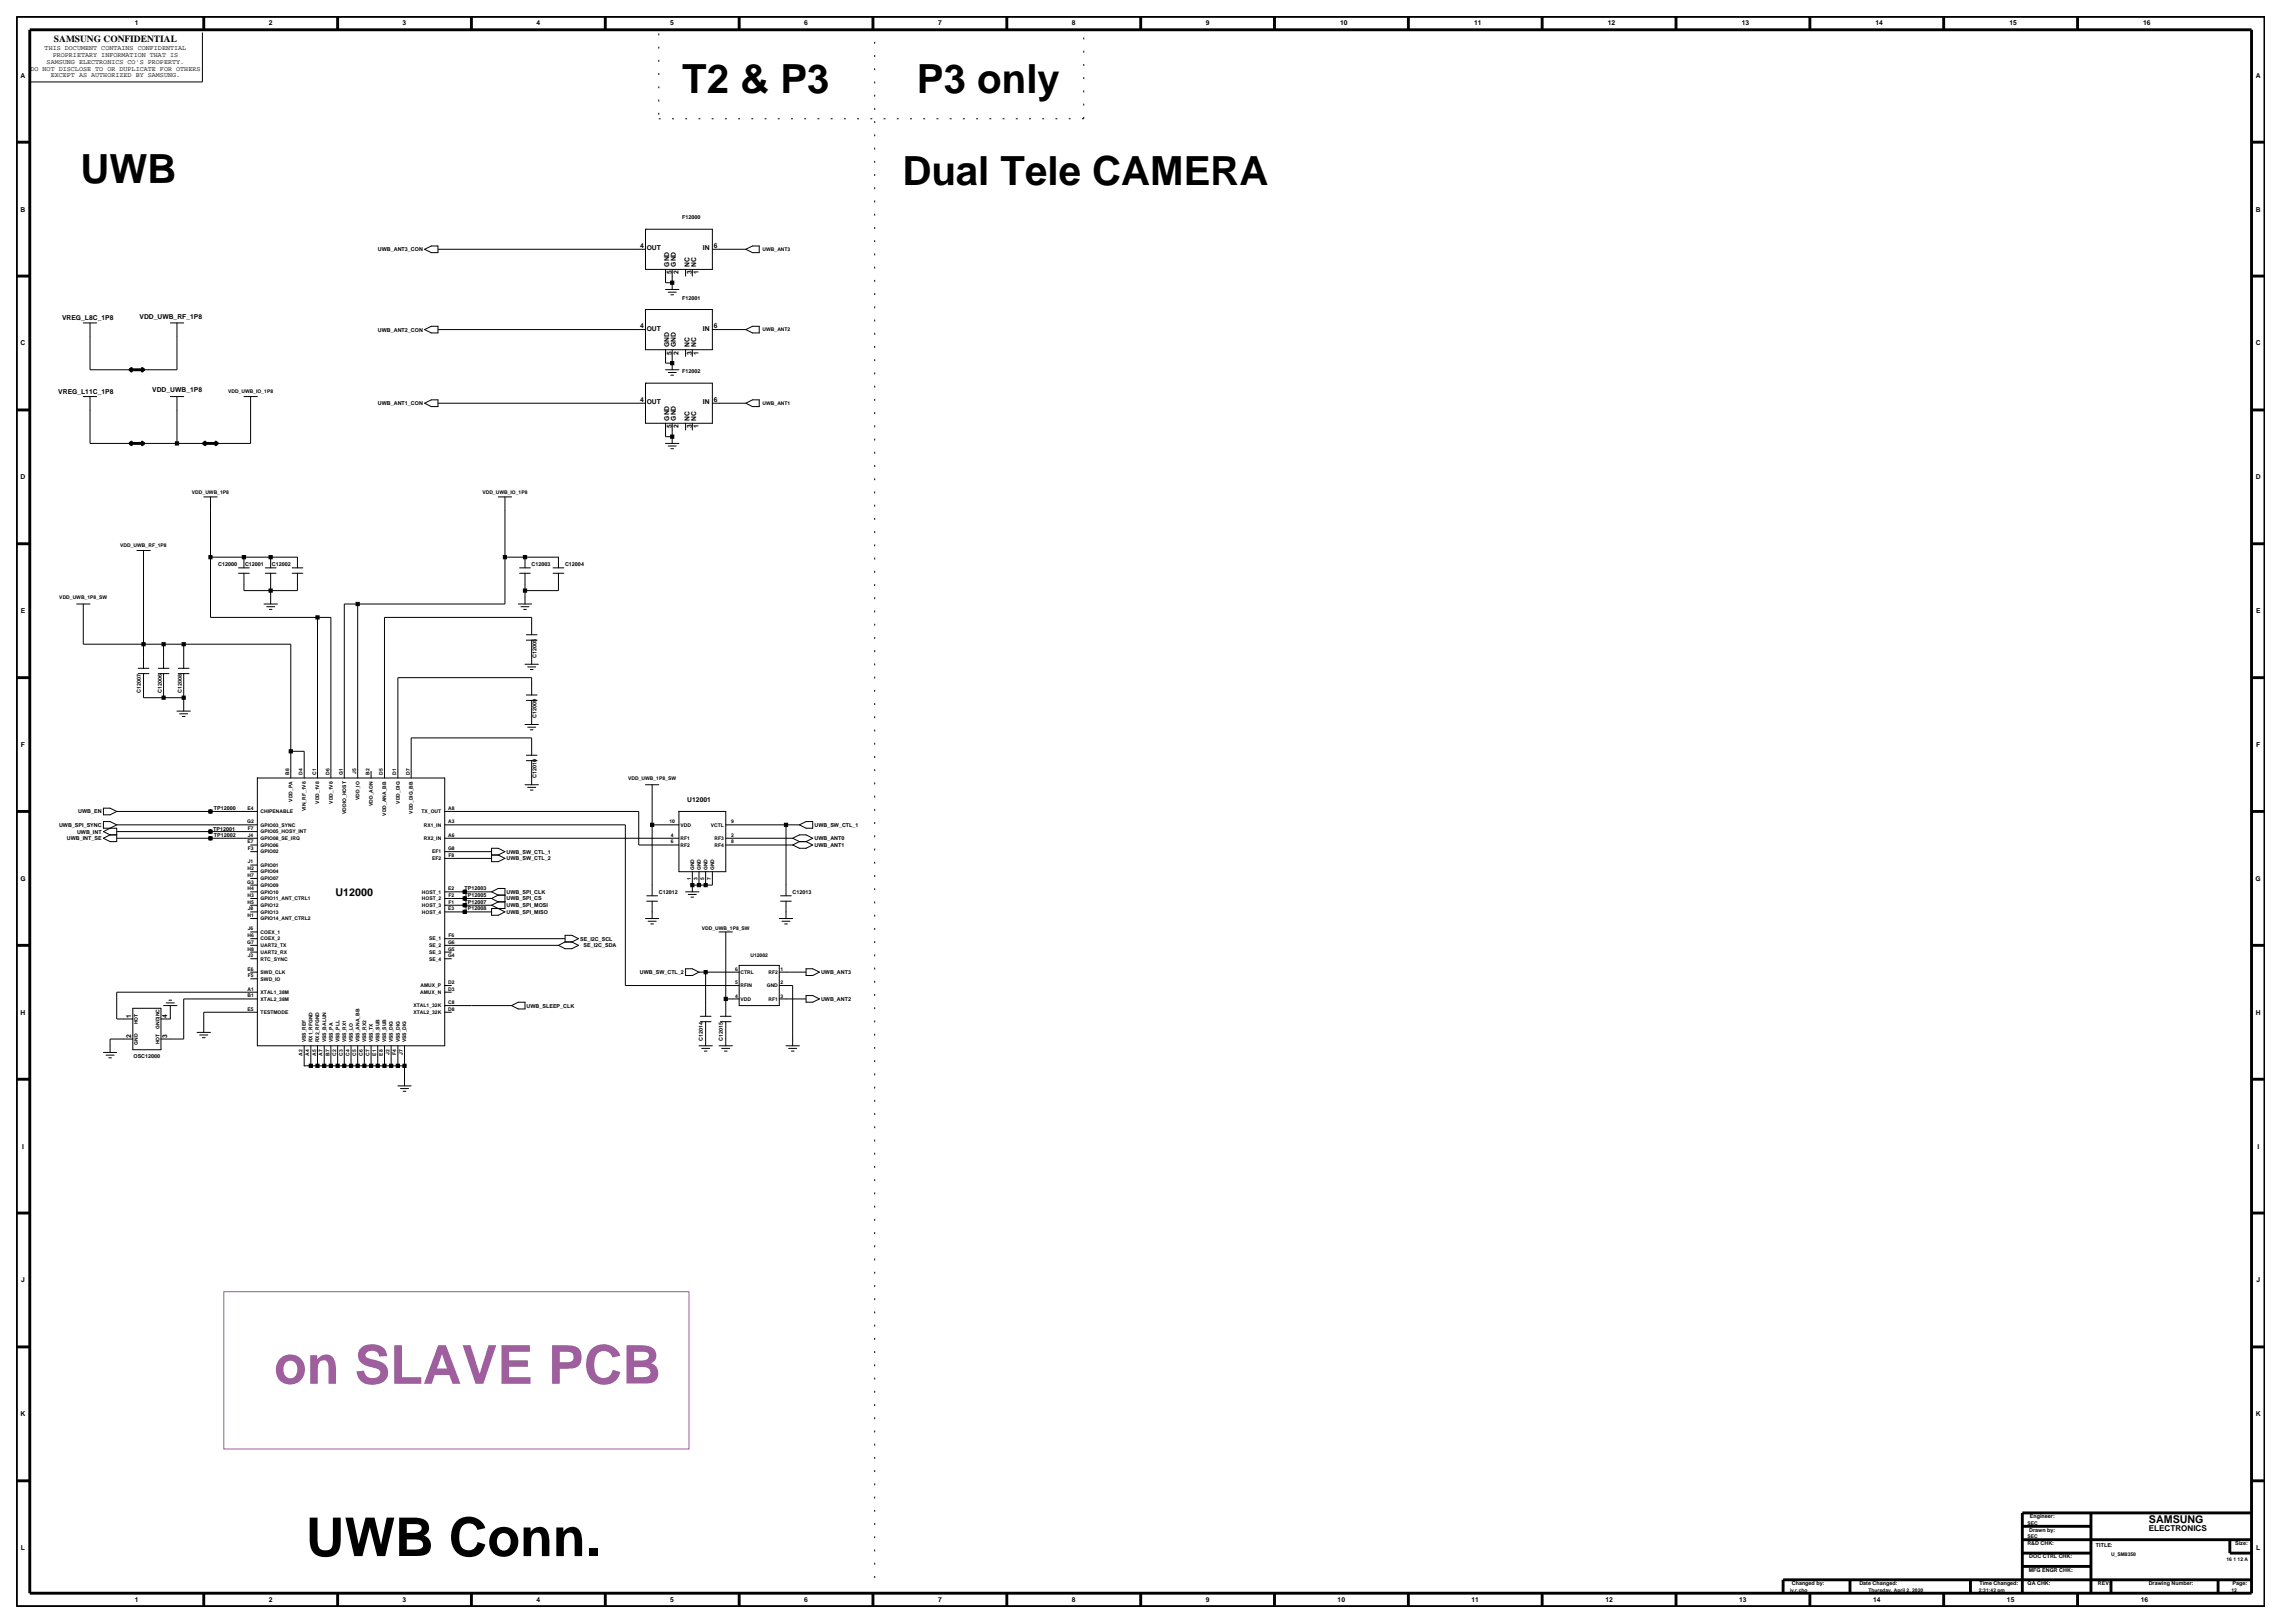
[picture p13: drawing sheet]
<svg xmlns="http://www.w3.org/2000/svg" width="420mm" height="297mm" viewBox="0 0 420 297" stroke-linecap="round" stroke-linejoin="round" font-family="sans-serif">
<defs><g id="words">
<text font-size="9.8" fill="#9f5f9f" x="50.1" y="253.2">on SLAVE PCB</text>
<text font-size="9.8" x="56" y="284.7">UWB Conn.</text>
<g font-size="7.4">
<text x="124.8" y="17">T2 &amp; P3</text>
<text x="167.8" y="17">P3 only</text>
<text x="14.7" y="33.6">UWB</text>
<text x="165.1" y="33.9">Dual Tele CAMERA</text>
</g>
<g font-size="2">
<text x="61.4" y="163.9">U12000</text>
<text x="393.3" y="278.8">SAMSUNG</text>
</g>
<text font-size="1.7" x="9.9" y="7.7">SAMSUNG CONFIDENTIAL</text>
<text font-size="1.5" x="393.3" y="280.1">ELECTRONICS</text>
<g font-size="1.2">
<text x="24.7" y="4.7">1</text>
<text x="49.2" y="4.7">2</text>
<text x="73.7" y="4.7">3</text>
<text x="98.2" y="4.7">4</text>
<text x="122.7" y="4.7">5</text>
<text x="147.2" y="4.7">6</text>
<text x="171.7" y="4.7">7</text>
<text x="196.2" y="4.7">8</text>
<text x="220.7" y="4.7">9</text>
<text x="245.3" y="4.7">10</text>
<text x="269.8" y="4.7">11</text>
<text x="294.3" y="4.7">12</text>
<text x="318.7" y="4.7">13</text>
<text x="343.2" y="4.7">14</text>
<text x="367.7" y="4.7">15</text>
<text x="392.2" y="4.7">16</text>
<text x="8.2" y="9.2">THIS DOCUMENT CONTAINS CONFIDENTIAL</text>
<text x="8.5" y="11.7">SAMSUNG ELECTRONICS CO'S PROPERTY.</text>
<text x="9.6" y="10.5">PROPRIETARY INFORMATION THAT IS</text>
<text x="3.8" y="14.2">A</text>
<text x="5.6" y="12.9">DO NOT DISCLOSE TO OR DUPLICATE FOR OTHERS</text>
<text x="9.3" y="14.1">EXCEPT AS AUTHORIZED BY SAMSUNG.</text>
<text x="412.8" y="14.2">A</text>
<text x="3.8" y="38.7">B</text>
<text x="412.8" y="38.7">B</text>
<text x="117.1" y="45.4">4</text>
<text x="118.4" y="45.8">OUT</text>
<text x="128.6" y="45.8">IN</text>
<text x="130.7" y="45.4">6</text>
<text x="122.5" y="48.8" transform="rotate(-90 122.5 48.8)">GND</text>
<text x="122.9" y="50.2" transform="rotate(-90 122.9 50.2)">5</text>
<text x="123.7" y="48.8" transform="rotate(-90 123.7 48.8)">GND</text>
<text x="124.1" y="50.2" transform="rotate(-90 124.1 50.2)">2</text>
<text x="126.2" y="48.8" transform="rotate(-90 126.2 48.8)">NC</text>
<text x="126.6" y="50.2" transform="rotate(-90 126.6 50.2)">3</text>
<text x="127.4" y="48.8" transform="rotate(-90 127.4 48.8)">NC</text>
<text x="127.8" y="50.2" transform="rotate(-90 127.8 50.2)">1</text>
<text x="11.4" y="58.6">VREG_L8C_1P8</text>
<text x="25.5" y="58.3">VDD_UWB_RF_1P8</text>
<text x="3.8" y="63.2">C</text>
<text x="117.1" y="60.1">4</text>
<text x="118.4" y="60.5">OUT</text>
<text x="122.5" y="63.5" transform="rotate(-90 122.5 63.5)">GND</text>
<text x="122.9" y="64.9" transform="rotate(-90 122.9 64.9)">5</text>
<text x="123.7" y="63.5" transform="rotate(-90 123.7 63.5)">GND</text>
<text x="124.1" y="64.9" transform="rotate(-90 124.1 64.9)">2</text>
<text x="126.2" y="63.5" transform="rotate(-90 126.2 63.5)">NC</text>
<text x="126.6" y="64.9" transform="rotate(-90 126.6 64.9)">3</text>
<text x="127.4" y="63.5" transform="rotate(-90 127.4 63.5)">NC</text>
<text x="127.8" y="64.9" transform="rotate(-90 127.8 64.9)">1</text>
<text x="128.6" y="60.5">IN</text>
<text x="130.7" y="60.1">6</text>
<text x="412.8" y="63.2">C</text>
<text x="27.9" y="71.8">VDD_UWB_1P8</text>
<text x="10.7" y="72.1">VREG_L11C_1P8</text>
<text x="117.1" y="73.5">4</text>
<text x="118.4" y="74">OUT</text>
<text x="122.5" y="77" transform="rotate(-90 122.5 77)">GND</text>
<text x="123.7" y="77" transform="rotate(-90 123.7 77)">GND</text>
<text x="126.2" y="77" transform="rotate(-90 126.2 77)">NC</text>
<text x="127.4" y="77" transform="rotate(-90 127.4 77)">NC</text>
<text x="128.6" y="74">IN</text>
<text x="130.7" y="73.5">6</text>
<text x="122.9" y="78.4" transform="rotate(-90 122.9 78.4)">5</text>
<text x="124.1" y="78.4" transform="rotate(-90 124.1 78.4)">2</text>
<text x="126.6" y="78.4" transform="rotate(-90 126.6 78.4)">3</text>
<text x="127.8" y="78.4" transform="rotate(-90 127.8 78.4)">1</text>
<text x="3.8" y="87.7">D</text>
<text x="412.8" y="87.7">D</text>
<text x="3.8" y="112.2">E</text>
<text x="412.9" y="112.2">E</text>
<text x="3.8" y="136.7">F</text>
<text x="412.9" y="136.7">F</text>
<text x="125.8" y="146.8">U12001</text>
<text x="3.7" y="161.2">G</text>
<text x="412.8" y="161.2">G</text>
<text x="3.8" y="185.7">H</text>
<text x="412.8" y="185.7">H</text>
<text x="24" y="189.9" transform="rotate(-90 24 189.9)">2</text>
<text x="24" y="186.2" transform="rotate(-90 24 186.2)">1</text>
<text x="30.6" y="189.9" transform="rotate(-90 30.6 189.9)">3</text>
<text x="30.6" y="186.2" transform="rotate(-90 30.6 186.2)">4</text>
<text x="4" y="210.2">I</text>
<text x="413.1" y="210.2">I</text>
<text x="3.9" y="234.7">J</text>
<text x="412.9" y="234.7">J</text>
<text x="3.8" y="259.2">K</text>
<text x="412.8" y="259.2">K</text>
<text x="3.8" y="283.7">L</text>
<text x="412.9" y="283.7">L</text>
<text x="24.7" y="293.2">1</text>
<text x="49.2" y="293.2">2</text>
<text x="73.7" y="293.2">3</text>
<text x="98.2" y="293.2">4</text>
<text x="122.7" y="293.2">5</text>
<text x="147.2" y="293.2">6</text>
<text x="171.7" y="293.2">7</text>
<text x="196.2" y="293.2">8</text>
<text x="220.7" y="293.2">9</text>
<text x="244.8" y="293.2">10</text>
<text x="269.3" y="293.2">11</text>
<text x="293.8" y="293.2">12</text>
<text x="318.3" y="293.2">13</text>
<text x="342.8" y="293.2">14</text>
<text x="367.3" y="293.2">15</text>
<text x="391.8" y="293.2">16</text>
</g>
<g font-size="1">
<text x="124.9" y="40.1">F12000</text>
<text x="69.2" y="46">UWB_ANT3_CON</text>
<text x="124.9" y="54.9">F12001</text>
<text x="69.2" y="60.7">UWB_ANT2_CON</text>
<text x="124.9" y="68.3">F12002</text>
<text x="69.2" y="74.1">UWB_ANT1_CON</text>
<text x="40" y="103.6">C12000</text>
<text x="44.9" y="103.6">C12001</text>
<text x="49.8" y="103.6">C12002</text>
<text x="97.3" y="103.6">C12003</text>
<text x="103.4" y="103.6">C12004</text>
<text x="98.2" y="120.3" transform="rotate(-90 98.2 120.3)">C12005</text>
<text x="25.8" y="126.8" transform="rotate(-90 25.8 126.8)">C12007</text>
<text x="29.6" y="126.8" transform="rotate(-90 29.6 126.8)">C12006</text>
<text x="33.3" y="126.8" transform="rotate(-90 33.3 126.8)">C12008</text>
<text x="98.2" y="131.3" transform="rotate(-90 98.2 131.3)">C12009</text>
<text x="98.2" y="142.4" transform="rotate(-90 98.2 142.4)">C12010</text>
<text x="14.3" y="148.8">UWB_EN</text>
<text x="39.1" y="148.2">TP12000</text>
<text x="10.8" y="151.3">UWB_SPI_SYNC</text>
<text x="12.2" y="153.7">UWB_INT_SE</text>
<text x="14.1" y="152.5">UWB_INT</text>
<text x="39" y="152">TP12001</text>
<text x="39.1" y="153.1">TP12002</text>
<text x="149" y="151.3">UWB_SW_CTL_1</text>
<text x="149" y="153.7">UWB_ANT0</text>
<text x="149" y="155">UWB_ANT1</text>
<text x="92.7" y="156.2">UWB_SW_CTL_1</text>
<text x="92.7" y="157.4">UWB_SW_CTL_2</text>
<text x="85" y="165.4">TP12007</text>
<text x="85" y="162.9">TP12003</text>
<text x="85" y="166.6">TP12008</text>
<text x="85" y="164.1">TP12005</text>
<text x="92.7" y="163.5">UWB_SPI_CLK</text>
<text x="92.7" y="167.2">UWB_SPI_MISO</text>
<text x="92.7" y="166">UWB_SPI_MOSI</text>
<text x="92.7" y="164.8">UWB_SPI_CS</text>
<text x="120.6" y="163.6">C12012</text>
<text x="145.1" y="163.6">C12013</text>
<text x="106.2" y="172.1">SE_I2C_SCL</text>
<text x="106.8" y="173.3">SE_I2C_SDA</text>
<text x="117.1" y="178.2">UWB_SW_CTL_2</text>
<text x="150.3" y="178.2">UWB_ANT3</text>
<text x="96.4" y="184.4">UWB_SLEEP_CLK</text>
<text x="150.3" y="183.1">UWB_ANT2</text>
<text x="128.6" y="190.5" transform="rotate(-90 128.6 190.5)">C12014</text>
<text x="132.3" y="190.5" transform="rotate(-90 132.3 190.5)">C12015</text>
<text x="24.4" y="193.6">OSC12000</text>
<text x="371.4" y="280.2">Drawn by:</text>
<text x="371.5" y="277.8">Engineer:</text>
<text x="371" y="282.7">R&amp;D CHK:</text>
<text x="371.3" y="287.6">MFG ENGR CHK:</text>
<text x="371.4" y="285.2">DOC CTRL CHK:</text>
<text x="383.6" y="283">TITLE:</text>
<text x="409.1" y="282.7">Size:</text>
<text x="327.9" y="290.1">Changed by:</text>
<text x="340.3" y="290.1">Date Changed:</text>
<text x="362.2" y="290.1">Time Changed:</text>
<text x="371.1" y="290.1">QA CHK:</text>
<text x="383.9" y="290.1">REV:</text>
<text x="393.2" y="290.1">Drawing Number:</text>
<text x="408.6" y="290.1">Page:</text>
</g>
<g font-size=".9">
<text x="139.6" y="45.9">UWB_ANT3</text>
<text x="139.6" y="60.6">UWB_ANT2</text>
<text x="41.7" y="72">VDD_UWB_IO_1P8</text>
<text x="139.6" y="74.1">UWB_ANT1</text>
<text x="35.1" y="90.3">VDD_UWB_1P8</text>
<text x="88.3" y="90.3">VDD_UWB_IO_1P8</text>
<text x="22" y="100.1">VDD_UWB_RF_1P8</text>
<text x="10.9" y="109.6">VDD_UWB_1P8_SW</text>
<text x="52.9" y="141.7" transform="rotate(-90 52.9 141.7)">B8</text>
<text x="55.4" y="141.7" transform="rotate(-90 55.4 141.7)">D4</text>
<text x="57.8" y="141.7" transform="rotate(-90 57.8 141.7)">C1</text>
<text x="60.3" y="141.7" transform="rotate(-90 60.3 141.7)">D6</text>
<text x="62.7" y="141.8" transform="rotate(-90 62.7 141.8)">G1</text>
<text x="65.2" y="141.7" transform="rotate(-90 65.2 141.7)">J5</text>
<text x="67.6" y="141.7" transform="rotate(-90 67.6 141.7)">B2</text>
<text x="70.1" y="141.7" transform="rotate(-90 70.1 141.7)">D5</text>
<text x="72.5" y="141.7" transform="rotate(-90 72.5 141.7)">D1</text>
<text x="75" y="141.7" transform="rotate(-90 75 141.7)">D7</text>
<text x="115" y="142.7">VDD_UWB_1P8_SW</text>
<text x="45.3" y="148.2">E4</text>
<text x="47.7" y="148.8">CHIPENABLE</text>
<text x="53.5" y="146.7" transform="rotate(-90 53.5 146.7)">VDD_PA</text>
<text x="56" y="148.4" transform="rotate(-90 56 148.4)">VIN_RF_1V8</text>
<text x="58.4" y="147.1" transform="rotate(-90 58.4 147.1)">VDD_1V8</text>
<text x="60.9" y="147.1" transform="rotate(-90 60.9 147.1)">VDD_1V8</text>
<text x="63.3" y="148.9" transform="rotate(-90 63.3 148.9)">VDDIO_HOST</text>
<text x="65.8" y="146.4" transform="rotate(-90 65.8 146.4)">VDD_IO</text>
<text x="68.2" y="147.5" transform="rotate(-90 68.2 147.5)">VDD_AON</text>
<text x="70.7" y="149.2" transform="rotate(-90 70.7 149.2)">VDD_ANA_BB</text>
<text x="73.1" y="147.1" transform="rotate(-90 73.1 147.1)">VDD_DIG</text>
<text x="75.6" y="148.9" transform="rotate(-90 75.6 148.9)">VDD_DIG_BB</text>
<text x="77.2" y="148.8">TX_OUT</text>
<text x="82" y="148.2">A8</text>
<text x="45.2" y="150.7">G2</text>
<text x="45.3" y="154.3">E7</text>
<text x="45.3" y="155.6">F3</text>
<text x="45.3" y="151.9">F7</text>
<text x="45.4" y="153.1">J4</text>
<text x="47.7" y="153.7">GPIO08_SE_IRQ</text>
<text x="47.7" y="151.3">GPIO03_SYNC</text>
<text x="47.7" y="152.5">GPIO05_HOSY_INT</text>
<text x="47.7" y="155">GPIO06</text>
<text x="77.6" y="153.7">RX2_IN</text>
<text x="77.6" y="151.3">RX1_IN</text>
<text x="82" y="155.6">G8</text>
<text x="82" y="153.1">A6</text>
<text x="82" y="150.7">A3</text>
<text x="122.5" y="150.7">10</text>
<text x="122.8" y="154.3">6</text>
<text x="122.8" y="153.1">4</text>
<text x="124.5" y="155">RF2</text>
<text x="124.5" y="151.3">VDD</text>
<text x="124.5" y="153.7">RF1</text>
<text x="130.1" y="151.3">VCTL</text>
<text x="130.8" y="155">RF4</text>
<text x="130.8" y="153.7">RF3</text>
<text x="133.8" y="154.3">8</text>
<text x="133.8" y="150.7">9</text>
<text x="133.8" y="153.1">2</text>
<text x="45.2" y="161.7">G3</text>
<text x="45.3" y="159.2">H2</text>
<text x="45.3" y="160.5">H7</text>
<text x="45.4" y="158">J1</text>
<text x="47.7" y="158.6">GPIO01</text>
<text x="47.7" y="159.8">GPIO04</text>
<text x="47.7" y="161.1">GPIO07</text>
<text x="47.7" y="156.2">GPIO02</text>
<text x="79.1" y="156.2">EF1</text>
<text x="79.1" y="157.4">EF2</text>
<text x="82.1" y="156.8">F8</text>
<text x="126.4" y="161" transform="rotate(-90 126.4 161)">1</text>
<text x="127" y="159.2" transform="rotate(-90 127 159.2)">GND</text>
<text x="127.6" y="161" transform="rotate(-90 127.6 161)">3</text>
<text x="128.2" y="159.2" transform="rotate(-90 128.2 159.2)">GND</text>
<text x="128.9" y="161" transform="rotate(-90 128.9 161)">5</text>
<text x="129.5" y="159.2" transform="rotate(-90 129.5 159.2)">GND</text>
<text x="130.1" y="161" transform="rotate(-90 130.1 161)">7</text>
<text x="130.7" y="159.2" transform="rotate(-90 130.7 159.2)">GND</text>
<text x="45.3" y="167.8">H1</text>
<text x="45.3" y="164.1">H3</text>
<text x="45.3" y="162.9">H4</text>
<text x="45.3" y="165.4">H5</text>
<text x="45.4" y="166.6">J8</text>
<text x="47.7" y="167.2">GPIO13</text>
<text x="47.7" y="164.7">GPIO11_ANT_CTRL1</text>
<text x="47.7" y="163.5">GPIO10</text>
<text x="47.7" y="166">GPIO12</text>
<text x="47.7" y="162.3">GPIO09</text>
<text x="77.2" y="166">HOST_3</text>
<text x="77.2" y="164.7">HOST_2</text>
<text x="77.2" y="163.5">HOST_1</text>
<text x="77.2" y="167.2">HOST_4</text>
<text x="82" y="162.9">E2</text>
<text x="82" y="166.6">E3</text>
<text x="82.1" y="165.4">F1</text>
<text x="82.1" y="164.1">F2</text>
<text x="45.2" y="172.7">G7</text>
<text x="45.3" y="173.9">H8</text>
<text x="45.3" y="171.5">H6</text>
<text x="45.4" y="170.3">J6</text>
<text x="47.7" y="170.9">COEX_1</text>
<text x="47.7" y="168.4">GPIO14_ANT_CTRL2</text>
<text x="47.7" y="172.1">COEX_2</text>
<text x="47.7" y="173.3">UART2_TX</text>
<text x="78.5" y="173.3">SE_2</text>
<text x="78.5" y="172.1">SE_1</text>
<text x="82" y="173.9">G5</text>
<text x="82" y="172.7">G6</text>
<text x="82.1" y="171.5">F6</text>
<text x="128.4" y="170.1">VDD_UWB_1P8_SW</text>
<text x="45.3" y="177.6">E6</text>
<text x="45.3" y="178.8">F5</text>
<text x="45.4" y="175.1">J3</text>
<text x="47.7" y="174.5">UART2_RX</text>
<text x="47.7" y="175.8">RTC_SYNC</text>
<text x="47.7" y="179.4">SWD_IO</text>
<text x="47.7" y="178.2">SWD_CLK</text>
<text x="78.5" y="175.8">SE_4</text>
<text x="78.5" y="174.5">SE_3</text>
<text x="82" y="175.1">G4</text>
<text x="134.5" y="177.6">6</text>
<text x="135.5" y="178.2">CTRL</text>
<text x="137.3" y="175.2">U12002</text>
<text x="140.6" y="178.2">RF2</text>
<text x="142.9" y="177.6">1</text>
<text x="45.3" y="182.5">B1</text>
<text x="45.3" y="181.3">A1</text>
<text x="45.3" y="185">E5</text>
<text x="47.7" y="185.6">TESTMODE</text>
<text x="47.7" y="183.1">XTAL2_38M</text>
<text x="47.7" y="181.9">XTAL1_38M</text>
<text x="75.7" y="185.6">XTAL2_32K</text>
<text x="75.7" y="184.3">XTAL1_32K</text>
<text x="76.9" y="181.9">AMUX_N</text>
<text x="76.9" y="180.7">AMUX_P</text>
<text x="82" y="185">D8</text>
<text x="82" y="183.7">C8</text>
<text x="82" y="180.1">D2</text>
<text x="82" y="181.3">D3</text>
<text x="134.5" y="180.1">5</text>
<text x="134.5" y="182.5">4</text>
<text x="135.5" y="180.7">RFIN</text>
<text x="135.5" y="183.1">VDD</text>
<text x="140.3" y="180.7">GND</text>
<text x="140.6" y="183.1">RF1</text>
<text x="142.9" y="180.1">2</text>
<text x="142.9" y="182.5">3</text>
<text x="25.2" y="191.1" transform="rotate(-90 25.2 191.1)">GND</text>
<text x="25.2" y="187.4" transform="rotate(-90 25.2 187.4)">HOT</text>
<text x="29.2" y="191.1" transform="rotate(-90 29.2 191.1)">HOT</text>
<text x="29.2" y="188.3" transform="rotate(-90 29.2 188.3)">GND|NC</text>
<text x="56" y="190.7" transform="rotate(-90 56 190.7)">VSS_REF</text>
<text x="57.2" y="190.7" transform="rotate(-90 57.2 190.7)">RX1_RFGND</text>
<text x="58.4" y="190.7" transform="rotate(-90 58.4 190.7)">RX2_RFGND</text>
<text x="59.7" y="190.7" transform="rotate(-90 59.7 190.7)">VSS_BALUN</text>
<text x="60.9" y="190.7" transform="rotate(-90 60.9 190.7)">VSS_PA</text>
<text x="62.1" y="190.7" transform="rotate(-90 62.1 190.7)">VSS_PLL</text>
<text x="63.3" y="190.7" transform="rotate(-90 63.3 190.7)">VSS_RX1</text>
<text x="64.6" y="190.7" transform="rotate(-90 64.6 190.7)">VSS_LO</text>
<text x="65.8" y="190.7" transform="rotate(-90 65.8 190.7)">VSS_ANA_BB</text>
<text x="67" y="190.7" transform="rotate(-90 67 190.7)">VSS_RX2</text>
<text x="68.2" y="190.7" transform="rotate(-90 68.2 190.7)">VSS_TX</text>
<text x="69.5" y="190.7" transform="rotate(-90 69.5 190.7)">VSS_SUB</text>
<text x="70.7" y="190.7" transform="rotate(-90 70.7 190.7)">VSS_SUB</text>
<text x="71.9" y="190.7" transform="rotate(-90 71.9 190.7)">VSS_DIG</text>
<text x="73.1" y="190.7" transform="rotate(-90 73.1 190.7)">VSS_DIG</text>
<text x="74.4" y="190.7" transform="rotate(-90 74.4 190.7)">VSS_DIG</text>
<text x="55.4" y="193.2" transform="rotate(-90 55.4 193.2)">A2</text>
<text x="56.6" y="193.2" transform="rotate(-90 56.6 193.2)">A4</text>
<text x="57.8" y="193.2" transform="rotate(-90 57.8 193.2)">A5</text>
<text x="59" y="193.2" transform="rotate(-90 59 193.2)">A7</text>
<text x="60.3" y="193.2" transform="rotate(-90 60.3 193.2)">B7</text>
<text x="61.5" y="193.2" transform="rotate(-90 61.5 193.2)">C2</text>
<text x="62.7" y="193.2" transform="rotate(-90 62.7 193.2)">C3</text>
<text x="64" y="193.2" transform="rotate(-90 64 193.2)">C4</text>
<text x="65.2" y="193.2" transform="rotate(-90 65.2 193.2)">C5</text>
<text x="66.4" y="193.2" transform="rotate(-90 66.4 193.2)">C6</text>
<text x="67.6" y="193.2" transform="rotate(-90 67.6 193.2)">C7</text>
<text x="68.9" y="193.1" transform="rotate(-90 68.9 193.1)">E1</text>
<text x="70.1" y="193.1" transform="rotate(-90 70.1 193.1)">E8</text>
<text x="71.3" y="193.1" transform="rotate(-90 71.3 193.1)">J2</text>
<text x="72.5" y="193.1" transform="rotate(-90 72.5 193.1)">F4</text>
<text x="73.7" y="193.1" transform="rotate(-90 73.7 193.1)">J7</text>
<text x="371" y="279">SEC</text>
<text x="371" y="281.4">SEC</text>
<text x="386.3" y="284.8">U_SM8350</text>
<text x="407.5" y="285.7">16 1 12 A</text>
<text x="327.5" y="291.2">jy.r.cho</text>
<text x="341.9" y="291.2">Thursday, April 2, 2020</text>
<text x="362.1" y="291.2">2:31:42 pm</text>
<text x="408.4" y="291.2">12</text>
</g>
</g></defs>
<!-- layer: MFD Layer /idea/tmp/Extended-Print.hanvit.kang.sheet12.mfd -->
<g fill="none" stroke="#000" stroke-width=".18">
<path d="M37 5.9v9.1h-31.5M15.2 59.1h2.5M16.5 59.1v8.6h7.3M31.2 59.1h2.4M32.4 59.1v8.6h-6.1M77.7 45.6l1.2-.6h1.3v1.2h-1.3zM80.2 45.6h37.9M118.1 41.9h12.3v7.4h-12.3zM118.1 56.6h12.3v7.4h-12.3zM121.8 49.3v2.4h1.2M121.8 53h2.4M122.3 53.5h1.5"/>
<path d="M122.8 53.9h.5M123 49.3v3.7M125.5 49.3v1.2M126.7 49.3v1.2M130.4 45.6h6.1M136.5 45.6l1.2-.6h1.2v1.2h-1.2zM15.2 72.6h2.5M16.5 72.6v8.5h7.3M31.2 72.6h2.4M32.4 72.6v8.5M44.6 72.6h2.5M45.9 72.6v8.5h-6.2"/>
<path d="M77.7 60.3l1.2-.6h1.3v1.2h-1.3zM77.7 73.8l1.2-.6h1.3v1.2h-1.3zM80.2 73.8h37.9M80.2 60.3h37.9M118.1 70.1h12.3v7.4h-12.3zM121.8 64v2.4h1.2M121.8 77.5v2.4h1.2M121.8 67.7h2.4M122.3 68.2h1.5M122.8 68.7h.5M123 64v3.7M123 77.5v3.6"/>
<path d="M125.5 64v1.2M125.5 77.5v1.2M126.7 64v1.2M126.7 77.5v1.2M130.4 73.8h6.1M130.4 60.3h6.1M136.5 73.8l1.2-.6h1.2v1.2h-1.2zM136.5 60.3l1.2-.6h1.2v1.2h-1.2zM26.3 81.1h11M37.3 90.9h2.4M38.5 90.9v22.1h22.1v29.4M91.2 90.9h2.4"/>
<path d="M92.4 90.9v19.6h-29.4v31.9M121.8 81.1h2.4M122.3 81.6h1.5M122.8 82.1h.5M14 110.5h2.5M15.2 110.5v7.4h38v24.5M25 100.7h2.5M26.3 100.7v21.6M29.9 117.9v4.4M33.6 117.9v4.4M38.5 102h15.9v1.9M43.7 104.9h1.9"/>
<path d="M43.7 103.9h1.9M44.6 102v1.9M44.6 104.9v3.2h9.8v-3.2M48.3 110.5h2.5M48.6 104.9h1.9M48.6 103.9h1.9M48.8 111h1.5M49.3 111.5h.5M49.5 102v1.9M49.5 104.9v5.6M53.5 104.9h1.9M53.5 103.9h1.9"/>
<path d="M58.1 113v29.4M65.5 110.5v31.9M92.4 102h9.8v1.9M94.8 110.5h2.5M95.1 104.9h1.9M95.1 103.9h1.9M95.3 111h1.5M95.8 111.5h.5M96.1 102v1.9M96.1 104.9v5.6M96.3 117.1h2M96.3 116.2h2"/>
<path d="M97.3 116.2v-3.2h-26.9v29.4M97.3 117.1v4.4M101.2 104.9h2M101.2 103.9h2M102.2 104.9v3.2h-6.1M25.3 123.3h2M25.3 122.3h2M26.3 123.3v4.4h7.3M29 123.3h1.9M29 122.3h1.9M29.9 123.3v4.4M32.4 130.1h2.4"/>
<path d="M32.6 123.3h2M32.6 122.3h2M32.9 130.6h1.4M33.4 131.1h.5M33.6 123.3v6.8M53.2 137.5h2.5v4.9M96.1 132.6h2.4M96.1 121.5h2.4M96.3 139.2h2M96.3 138.2h2M96.3 128.2h2M96.3 127.2h2"/>
<path d="M96.6 133.1h1.4M96.6 122h1.4M97 133.5h.5M97 122.5h.5M97.3 127.2v-3.2h-24.5v18.4M97.3 128.2v4.4M97.3 138.2v-3.2h-22.1v7.4M97.3 139.2v4.4M18.9 147.9h1.2l1.3 .6-1.3 .6h-1.2zM20.1 152.8h1.3M21.4 150.9l-1.3-.6h-1.2v1.3h2.5v2.4h-1.3l-1.2-.6 1.2-.6M21.4 150.9l-2.5 1.3 1.2 .6"/>
<path d="M21.4 148.5h25.7M21.4 150.9h25.7M21.4 153.4h25.7M21.4 152.2h25.7M45.9 155.8h1.2M45.9 158.3h1.2M45.9 159.5h1.2M45.9 154.6h1.2M47.1 142.4h34.3v49h-34.3zM67.9 141.1v1.3M81.4 148.5h35.5v6.1h7.3M81.4 150.9h33v29.4h20.9"/>
<path d="M81.4 153.4h42.8M81.4 155.8h8.6M81.4 157.1h8.6M90 155.2h1.2l1.2 .6-1.2 .7 1.2 .6-1.2 .6h-1.2zM90 156.5h1.2M96.1 143.6h2.4M96.6 144.1h1.4M97 144.6h.5M118.1 143.6h2.5M119.3 143.6v20.3M119.3 150.9h4.9M124.2 148.5h8.6v11h-8.6z"/>
<path d="M126.7 159.5v3.7M127.9 159.5v2.5M129.1 159.5v2.5M130.4 159.5v2.5h-3.7M132.8 150.9h13.5M132.8 153.4h12.3M132.8 154.6h12.3M143.8 150.9v13M145.1 153.4l1.2-.6h1.2l1.2 .6-1.2 .6M145.1 153.4l1.2 .6M146.3 150.9l1.2-.6h1.2v1.3h-1.2zM146.3 154l-1.2 .6"/>
<path d="M146.3 154h1.2M147.5 154l1.2 .6-1.2 .6h-1.2l-1.2-.6M45.9 163.2h1.2M45.9 168.1h1.2M45.9 166.9h1.2M45.9 165.6h1.2M45.9 164.4h1.2M45.9 171.8h1.2M45.9 173h1.2M45.9 174.2h1.2M45.9 175.4h1.2M45.9 160.7h1.2"/>
<path d="M45.9 162h1.2M45.9 170.5h1.2M45.9 177.9h1.2M45.9 179.1h1.2M81.4 163.2h8.6M81.4 166.9h8.6M81.4 165.6h8.6M81.4 164.4h8.6M81.4 171.8h22M81.4 173h20.8M81.4 174.2h1.2M81.4 175.4h1.2"/>
<path d="M90 163.2l1.2-.6h1.2v3.6h-2.4v1.3h1.2l1.2-.6-2.4-1.3M90 164.4l1.2 .6M90 163.2l1.2 .6M91.2 163.8h1.2M91.2 163.8l-1.2 .6M91.2 165h1.2M91.2 165l-1.2 .6M103.4 172.4l-1.2 .6M103.4 172.4h1.3M103.4 172.4v-1.2h1.3l1.2 .6-1.2 .6M104.7 172.4l1.2 .6-1.2 .6h-1.3l-1.2-.6M118.1 168.1h2.5"/>
<path d="M118.4 163.9h1.9M118.4 164.9h1.9M118.6 168.6h1.5M119.1 169.1h.5M119.3 164.9v3.2M125.5 177.3h1.2l1.2 .6-1.2 .6h-1.2zM125.5 163.2h2.4M126 163.7h1.4M126.5 164.2h.4M127.9 177.9h7.4M129.1 177.9v8.1M131.6 170.5h2.4"/>
<path d="M132.8 170.5v15.5M135.3 176.7h7.3v7.3h-7.3zM142.6 168.1h2.5M142.6 177.9h4.9M142.9 163.9h1.9M142.9 164.9h1.9M143.1 168.6h1.5M143.6 169.1h.5M143.8 164.9v3.2M147.5 177.3h1.2l1.3 .6-1.3 .6h-1.2zM18.9 192.6h2.5M19.4 193.1h1.5"/>
<path d="M19.9 193.6h.5M24.3 190.1h-4.2v2.5M24.3 184.5h5.2v7.6h-5.2zM29.9 184h2.5M30.4 183.5h1.5M30.9 183h.5M31.2 184v2.5h-1.7M36.1 188.9h2.4M36.5 189.4h1.5M37 189.9h.5M47.1 181.6h-25.7v4.9h2.9M47.1 185.2h-9.8v3.7"/>
<path d="M47.1 182.8h-13.5v7.3h-4.1M55.7 191.4v3.6h18.3M56.9 191.4v3.6M58.1 191.4v3.6M59.3 191.4v3.6M60.6 191.4v3.6M61.8 191.4v3.6M63 191.4v3.6M64.2 191.4v3.6M65.5 191.4v3.6M66.7 191.4v3.6M67.9 191.4v3.6"/>
<path d="M69.1 191.4v3.6M70.4 191.4v3.6M71.6 191.4v3.6M72.8 191.4v3.6M72.8 198.7h2.4M73.3 199.2h1.5M73.8 199.7h.5M74 191.4v7.3M81.4 180.3h1.2M81.4 181.6h1.2M81.4 184h12.2M81.4 185.2h1.2"/>
<path d="M93.6 184l1.2-.6h1.3v1.2h-1.3zM127.9 191.4h2.5M128.2 187h1.9M128.2 186h1.9M128.4 191.8h1.5M128.9 192.3h.5M129.1 187v4.4M131.6 191.4h2.4M131.8 187h2M131.8 186h2M132.1 191.8h1.4M132.6 192.3h.5"/>
<path d="M132.8 187v4.4M132.8 182.8h2.5M142.6 180.3h2.5v11.1M142.6 182.8h4.9M143.8 191.4h2.5M144.3 191.8h1.5M144.8 192.3h.5M147.5 182.2h1.2l1.3 .6-1.3 .6h-1.2z"/>
<circle cx="38.5" cy="153.4" r=".31"/>
<circle cx="38.5" cy="148.5" r=".31"/>
<circle cx="38.5" cy="152.2" r=".31"/>
<circle cx="85.1" cy="165.6" r=".3"/>
<circle cx="85.1" cy="164.4" r=".3"/>
<circle cx="85.1" cy="163.2" r=".3"/>
<circle cx="85.1" cy="166.9" r=".3"/>
</g>
<g fill="none" stroke="#000" stroke-width=".53">
<path d="M3 3h411.5v291h-411.5zM5.5 5.5h406.5v286h-406.5zM37.3 3v2.5M61.8 3v2.5M86.3 3v2.5M110.8 3v2.5M135.3 3v2.5M159.8 3v2.5M184.3 3v2.5M208.8 3v2.5M233.2 3v2.5M257.7 3v2.5"/>
<path d="M282.2 3v2.5M306.7 3v2.5M331.2 3v2.5M355.7 3v2.5M380.2 3v2.5M3 26h2.5M412 26h2.5M3 50.5h2.5M412 50.5h2.5M3 75h2.5M23.8 67.7l.3 .2M23.8 67.7h2.5"/>
<path d="M24.1 67.4l-.3 .3M26 67.4l.3 .3M26.3 67.7l-.3 .2M412 75h2.5M3 99.5h2.5M23.8 81.1h2.5M23.8 81.1l.3 .3M24.1 80.9l-.3 .2M26 80.9l.3 .2M26.3 81.1l-.3 .3M37.3 81.1h2.4M37.3 81.1l.2 .3"/>
<path d="M37.5 80.9l-.2 .2M39.5 80.9l.2 .2M39.7 81.1l-.2 .3M412 99.5h2.5M3 124h2.5M412 124h2.5M3 148.5h2.5M412 148.5h2.5M3 173h2.5M412 173h2.5M3 197.5h2.5M412 197.5h2.5"/>
<path d="M3 222h2.5M412 222h2.5M3 246.5h2.5M412 246.5h2.5M3 271h2.5M370.1 279.3h12.6M382.7 276.8v14.7M412 271h2.5M412 276.8h-41.9v14.7M37.3 291.5v2.5M61.8 291.5v2.5M86.3 291.5v2.5"/>
<path d="M110.8 291.5v2.5M135.3 291.5v2.5M159.8 291.5v2.5M184.3 291.5v2.5M208.8 291.5v2.5M233.2 291.5v2.5M257.7 291.5v2.5M282.2 291.5v2.5M306.7 291.5v2.5M331.2 291.5v2.5M338.6 289.1v2.4M355.7 291.5v2.5"/>
<path d="M360.6 289.1v2.4M370.1 281.7h41.9M370.1 284.2h12.6M370.1 286.6h12.6M380.2 291.5v2.5M386.3 289.1v2.4M405.9 289.1v2.4M408.1 281.7v2.5h3.9M412 289.1h-85.7v2.4"/>
</g>
<g fill="#000" stroke="#000" stroke-width=".53">
<path d="M122.9 51.6h.2v.3h-.2z" fill-rule="evenodd"/>
<path d="M122.9 66.3h.2v.3h-.2z" fill-rule="evenodd"/>
<path d="M32.3 81h.2v.3h-.2z" fill-rule="evenodd"/>
<path d="M122.9 79.8h.2v.2h-.2z" fill-rule="evenodd"/>
<path d="M26.1 117.8h.3v.2h-.3z" fill-rule="evenodd"/>
<path d="M29.8 117.8h.3v.2h-.3z" fill-rule="evenodd"/>
<path d="M33.5 117.8h.2v.2h-.2z" fill-rule="evenodd"/>
<path d="M38.4 101.8h.2v.3h-.2z" fill-rule="evenodd"/>
<path d="M44.5 101.8h.3v.3h-.3z" fill-rule="evenodd"/>
<path d="M49.4 107.9h.3v.3h-.3z" fill-rule="evenodd"/>
<path d="M49.4 101.8h.3v.3h-.3z" fill-rule="evenodd"/>
<path d="M58 112.9h.2v.2h-.2z" fill-rule="evenodd"/>
<path d="M65.3 110.4h.3v.2h-.3z" fill-rule="evenodd"/>
<path d="M92.3 101.8h.2v.3h-.2z" fill-rule="evenodd"/>
<path d="M96 107.9h.2v.3h-.2z" fill-rule="evenodd"/>
<path d="M96 101.8h.2v.3h-.2z" fill-rule="evenodd"/>
<path d="M29.8 127.5h.3v.3h-.3z" fill-rule="evenodd"/>
<path d="M33.5 127.5h.2v.3h-.2z" fill-rule="evenodd"/>
<path d="M53.1 137.4h.2v.2h-.2z" fill-rule="evenodd"/>
<path d="M38.4 153.3h.2v.2h-.2z" fill-rule="evenodd"/>
<path d="M38.4 152h.2v.3h-.2z" fill-rule="evenodd"/>
<path d="M38.4 148.4h.2v.2h-.2z" fill-rule="evenodd"/>
<path d="M119.2 150.8h.3v.3h-.3z" fill-rule="evenodd"/>
<path d="M143.7 150.8h.3v.3h-.3z" fill-rule="evenodd"/>
<path d="M84.9 166.7h.3v.3h-.3z" fill-rule="evenodd"/>
<path d="M84.9 165.5h.3v.3h-.3z" fill-rule="evenodd"/>
<path d="M84.9 164.3h.3v.2h-.3z" fill-rule="evenodd"/>
<path d="M84.9 163.1h.3v.2h-.3z" fill-rule="evenodd"/>
<path d="M126.6 161.8h.2v.3h-.2z" fill-rule="evenodd"/>
<path d="M127.8 161.8h.2v.3h-.2z" fill-rule="evenodd"/>
<path d="M129 177.8h.3v.2h-.3z" fill-rule="evenodd"/>
<path d="M129 161.8h.3v.3h-.3z" fill-rule="evenodd"/>
<path d="M56.8 194.9h.2v.3h-.2z" fill-rule="evenodd"/>
<path d="M58 194.9h.2v.3h-.2z" fill-rule="evenodd"/>
<path d="M59.2 194.9h.3v.3h-.3z" fill-rule="evenodd"/>
<path d="M60.4 194.9h.3v.3h-.3z" fill-rule="evenodd"/>
<path d="M61.7 194.9h.2v.3h-.2z" fill-rule="evenodd"/>
<path d="M62.9 194.9h.2v.3h-.2z" fill-rule="evenodd"/>
<path d="M64.1 194.9h.3v.3h-.3z" fill-rule="evenodd"/>
<path d="M65.3 194.9h.3v.3h-.3z" fill-rule="evenodd"/>
<path d="M66.6 194.9h.2v.3h-.2z" fill-rule="evenodd"/>
<path d="M67.8 194.9h.2v.3h-.2z" fill-rule="evenodd"/>
<path d="M69 194.9h.3v.3h-.3z" fill-rule="evenodd"/>
<path d="M70.2 194.9h.3v.3h-.3z" fill-rule="evenodd"/>
<path d="M71.5 194.9h.2v.3h-.2z" fill-rule="evenodd"/>
<path d="M72.7 194.9h.2v.3h-.2z" fill-rule="evenodd"/>
<path d="M73.9 194.9h.3v.3h-.3z" fill-rule="evenodd"/>
<path d="M132.7 182.7h.2v.2h-.2z" fill-rule="evenodd"/>
</g>
<path d="M120.6 6.1v15.6M160.1 7.7v282.5M120.6 21.7h77.7M198.3 21.7v-15.6" fill="none" stroke="#000" stroke-width=".18" stroke-dasharray=".3 2.1" stroke-linecap="butt"/>
<path d="M41 236.4h85.1v28.7h-85.1z" fill="none" stroke="#9f5f9f" stroke-width=".18"/>
<use href="#words"/>
</svg>
